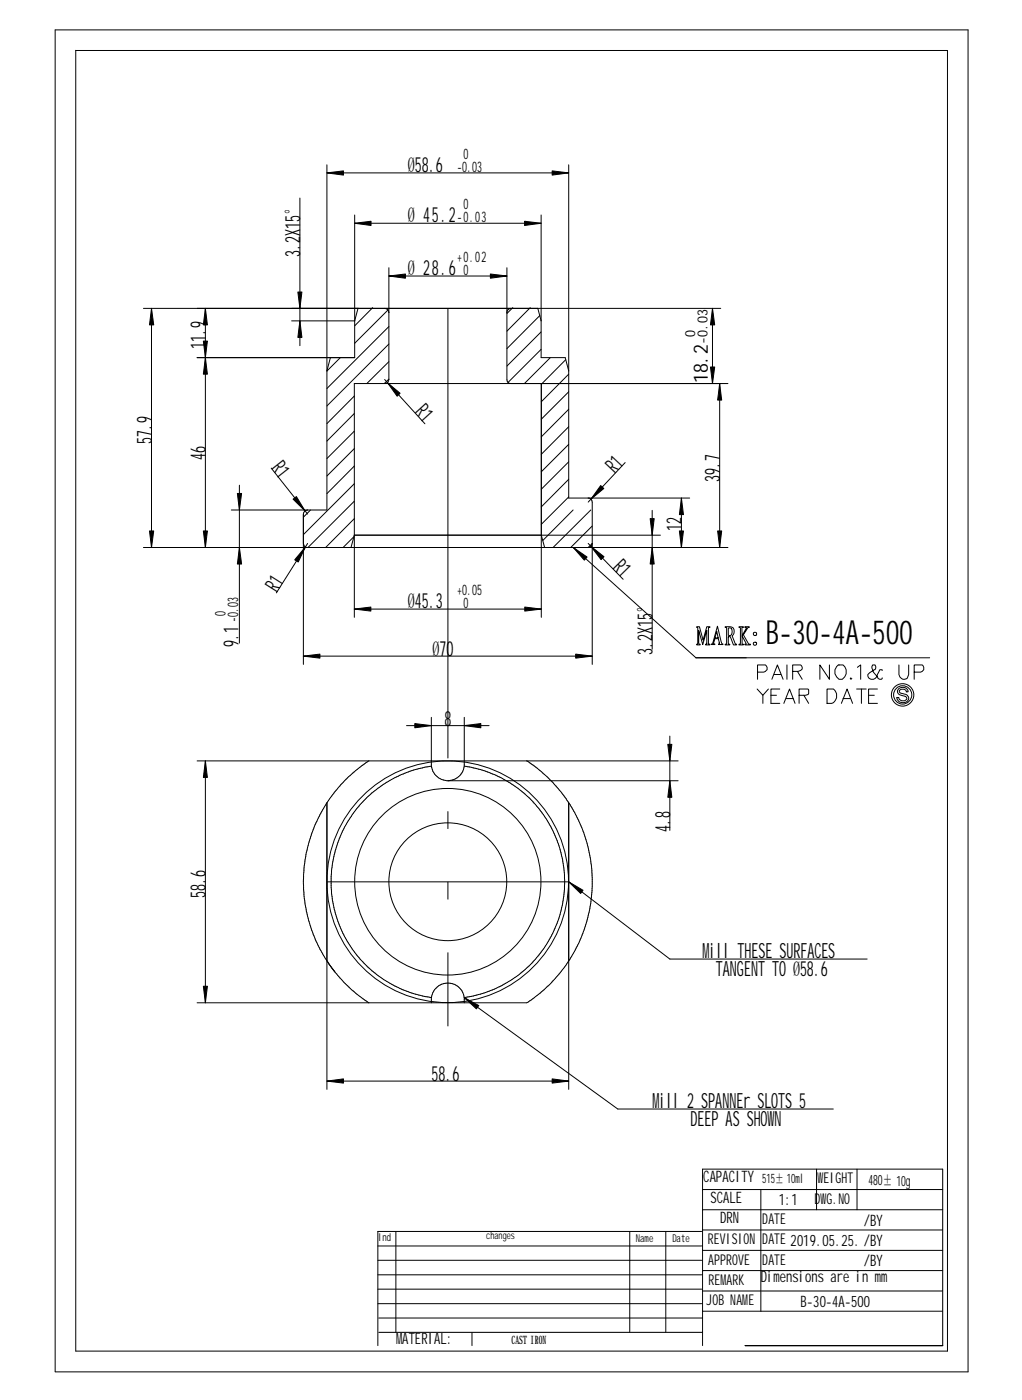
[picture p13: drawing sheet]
<svg xmlns="http://www.w3.org/2000/svg" width="235mm" height="322mm" viewBox="0 0 235 322" stroke-linecap="round" stroke-linejoin="round" font-family="sans-serif">
<defs><g id="words">
<text font-size="7.7" x="176.3" y="148.2">B-30-4A-500</text>
<text font-size="4.9" x="140.9" y="130.9" transform="rotate(46 140.9 130.9)">R1</text>
<g font-size="4.8">
<text x="93.9" y="39.5">Ø58.6</text>
<text x="93.9" y="51.2">Ø 45.2</text>
<text x="69.1" y="59.3" transform="rotate(-90 69.1 59.3)">3.2X15°</text>
<text x="93.9" y="63.4">Ø 28.6</text>
<text x="47.3" y="80.5" transform="rotate(-90 47.3 80.5)">11.9</text>
<text x="95.4" y="95" transform="rotate(48 95.4 95)">R1</text>
<text x="35" y="102.3" transform="rotate(-90 35 102.3)">57.9</text>
<text x="47.3" y="106" transform="rotate(-90 47.3 106)">46</text>
<text x="62.4" y="107.8" transform="rotate(52 62.4 107.8)">R1</text>
<text x="141.6" y="109.2" transform="rotate(-47 141.6 109.2)">R1</text>
<text x="165.7" y="111" transform="rotate(-90 165.7 111)">39.7</text>
<text x="156.9" y="122.2" transform="rotate(-90 156.9 122.2)">12</text>
<text x="63.7" y="136.6" transform="rotate(-58 63.7 136.6)">R1</text>
<text x="93.9" y="140">Ø45.3</text>
<text x="54.9" y="149.1" transform="rotate(-90 54.9 149.1)">9.1</text>
<text x="99.6" y="151.1">Ø70</text>
<text x="150.2" y="150.9" transform="rotate(-90 150.2 150.9)">3.2X15°</text>
<text x="102.3" y="167.1">8</text>
<text x="154.3" y="191.5" transform="rotate(-90 154.3 191.5)">4.8</text>
<text x="47.3" y="206.8" transform="rotate(-90 47.3 206.8)">58.6</text>
<text x="161.8" y="220.5">Mill THESE SURFACES</text>
<text x="164.8" y="224.7">TANGENT TO Ø58.6</text>
<text x="99.4" y="248.9">58.6</text>
<text x="150.2" y="255.1">Mill 2 SPANNEr SLOTS 5</text>
<text x="159" y="259.3">DEEP AS SHOWN</text>
</g>
<text font-size="4.6" x="162.9" y="88.3" transform="rotate(-90 162.9 88.3)">18.2</text>
<g font-size="3.6">
<text x="161.9" y="272.3">CAPACITY</text>
<text x="163.6" y="277">SCALE</text>
<text x="165.8" y="281.7">DRN</text>
<text x="179.3" y="277.5">1:1</text>
<text x="198.9" y="282.3">/BY</text>
<text x="198.9" y="291.7">/BY</text>
<text x="175.2" y="295.2">Dimensions are in mm</text>
<text x="184.3" y="301">B-30-4A-500</text>
<text x="91.2" y="309.7">MATERIAL:</text>
</g>
<g font-size="3.4">
<text x="105.3" y="39.5">-0.03</text>
<text x="106.7" y="36.6">0</text>
<text x="105.3" y="51.2">-0.03</text>
<text x="106.7" y="48.2">0</text>
<text x="105.3" y="60.4">+0.02</text>
<text x="106.7" y="63.3">0</text>
<text x="105.3" y="137">+0.05</text>
<text x="51.9" y="141.8" transform="rotate(-90 51.9 141.8)">0</text>
<text x="54.9" y="143.2" transform="rotate(-90 54.9 143.2)">-0.03</text>
<text x="106.7" y="140">0</text>
<text x="188.3" y="272.5">WEIGHT</text>
<text x="175.5" y="281.9">DATE</text>
<text x="187.5" y="277.2">DWG.NO</text>
<text x="163" y="286.6">REVISION</text>
<text x="175.5" y="286.6">DATE 2019.05.25. /BY</text>
<text x="163.1" y="291.3">APPROVE</text>
<text x="175.5" y="291.2">DATE</text>
<text x="163.1" y="295.9">REMARK</text>
<text x="162.7" y="300.6">JOB NAME</text>
</g>
<text font-size="3.3" x="199.9" y="272.8">480± 10g</text>
<g font-size="3.2">
<text x="160.1" y="77.5" transform="rotate(-90 160.1 77.5)">0</text>
<text x="162.9" y="79.1" transform="rotate(-90 162.9 79.1)">-0.03</text>
</g>
<text font-size="3" x="175.5" y="272.6">515± 10ml</text>
<text font-size="2.7" x="117.8" y="309.4">CAST IRON</text>
<g font-size="2.5">
<text x="87.1" y="285.8">Ind</text>
<text x="146.4" y="286.1">Name</text>
<text x="154.8" y="286.1">Date</text>
</g>
<text font-size="2.4" x="111.9" y="285.4">changes</text>
</g></defs>
<g fill="none" stroke="#000" stroke-width=".23">
<path d="M12.7 6.9h210.2v309.1l-210.2-.1zM17.4 11.6v299.6h200.7v-299.6h-200.7M75.3 38v79.5h-22M75.3 39.8h55.6M130.9 38v76.7h27.9M69 45.6v34M81.7 49.5v32.9h-36.3M81.7 51.4h42.9M124.6 49.5v32.9h5.5l.8 3M33 71h132.9M34.9 71v55.1M47.3 71v55.1"/>
<path d="M82.4 71l-.7 2.9h-14.6M85.8 70.9l-4.1 4.1M88.6 71a1.01 1.01 0 0 1 .9 1M89.4 71.3l-7.7 7.8M89.5 61.7v25.7a.94 .94 0 0 1-.9 .9M89.5 79.2l-14.2 14.3M89.5 75.2l-14.2 14.3M89.5 63.6h27.2M116.7 61.7v25.7l.3 .7M117.6 71a.94 .94 0 0 0-.9 1M118.1 70.9l-1.4 1.3M122.1 70.9l-5.4 5.4"/>
<path d="M123.8 71l.8 2.9M124.3 72.7l-7.6 7.6M124.6 76.4l-7.9 7.9M164 71v17.3M76.1 82.4l-.8 3M78.4 82.4l-3.1 3.1M81.6 99.3l-6.3 6.3M81.6 95.2l-6.3 6.4M81.6 91.2l-6.3 6.4M88.6 87.4l9.2 10.2M89.5 87.3l-1 1M89.5 83.3l-5 5"/>
<path d="M117 88.1l.6 .2M124.6 80.5l-7.6 7.6M124.6 88.3v53.9M126.7 82.4l-6 5.9M130.3 82.8l-5.7 5.7M130.9 86.2l-6.3 6.3M130.9 90.2l-6.3 6.3M130.9 94.3l-6.3 6.3M130.9 98.3l-6.3 6.3M165.7 88.3v37.8M167.6 88.3h-86v53.9M55.1 111.7v36.4"/>
<path d="M62.4 107.8l8.4 10.6M70.8 117.5a.94 .94 0 0 0-1 .9v34.6M71.5 117.5l-1.7 1.6M81.6 119.5l-6.6 6.6M81.6 115.4l-10.7 10.7M81.6 111.4l-11.8 11.7M81.6 107.3l-6.3 6.4M81.6 103.3l-6.3 6.3M130.9 102.3l-6.3 6.4M130.9 106.4l-6.3 6.3M130.9 110.4l-6.3 6.3M130.9 114.5l-6.3 6.3"/>
<path d="M132 117.5l-7 7M135.4 114.7a.87 .87 0 0 1 1 .9v37.4M136 117.5l-8.7 8.6M143.9 106.5l-8.5 9.1M150.2 117.5v32M156.9 114.7v11.4M33 126.1h134.6M69.8 125.2a.94 .94 0 0 0 1 .9M70.8 125.2l-7.2 11.4M81.5 123.6l-2.5 2.5M124.6 123.3l.8 2.8M132 126.1l28.2 25.4h53.8"/>
<path d="M135.4 125.2l8.1 8.2M136.4 121.1l-5 5M136.4 125.2a.87 .87 0 0 1-1 .9zM152.1 123.3h-70.5l-.8 2.8M69.8 151.1h66.6M81.6 140.3h43M160.4 144.3h.6l.9 3.1 .8-3.1h.7v.2l-.3 .2v3.5l.3 .3h-1v-.1l.3-.1v-3.1l-.9 3.2-.9-3.2v2.9l.3 .4h-.8l.3-.4v-3.5zM165 145.4l.4 1.5h-.8zM165.2 144.2l.8 3.6 .5 .6h-1.1l.3-.2-.3-1.1h-.8l-.3 1 .3 .3h-.8l.4-.6zM167 144.3a2.25 2.25 0 0 1 1.8 .3 1.38 1.38 0 0 1-.2 1.9l.6 1.6 .4 .4h-.7l-.8-1.9-.4 .1v1.5l.3 .2v.1h-1l.3-.3v-3.5zM167.7 144.7l.1-.1a.78 .78 0 0 1 .8 .4 .78 .78 0 0 1-.1 .9l-.3 .4h-.5zM170.1 144.3h1.1v.2l-.4 .1 .1 1.8 .9-1.7-.3-.2v-.2h1v.2l-.4 .1-.9 1.6 1.1 2 .5 .2v.1h-1.3l.3-.3-.9-1.7v1.7l.3 .2v.1h-1.1l.4-.3v-3.5z"/>
<path d="M174.3 158.7l1.3 1.4 1.3-1.4M174.4 154.8h1.5a.96 .96 0 0 0 .5-1.5l-.2-.2h-1.8v3.3M177.7 156.4l1.3-3.3 1.3 3.3M178.3 155.3h1.4M179.5 158.7h-2v3.3h2M181.2 153.1v3.3M182.5 154.6h1.3l.7-.4a.71 .71 0 0 0-.2-1.1h-1.8v3.3M183.6 154.6l1.1 1.8M190.4 158.7h1.1a1.26 1.26 0 0 1 1.1 1.1 2.03 2.03 0 0 1-1.1 2.2h-1.1zM191 153.1v3.3l-2.2-3.3v3.3M192.6 153.5l.4-.4h1.1a2.03 2.03 0 0 1-.2 3.3 1.5 1.5 0 0 1-1.7-1.2v-1zM195.9 156.1l-.2 .2 .2 .1 .2-.1"/>
<path d="M197.2 158.7h2.2M197.4 153.7l.8-.6v3.3M198.3 158.7v3.3M202 158.7h-2v3.3h2M203.1 154.4v-.2h-.5l-.6 1.1a1.1 1.1 0 0 1-1.1 1.2 1.1 1.1 0 0 1-1.1-1.2l1.7-1.1 .1-.3-.1-.8h-.6a1.51 1.51 0 0 0 .2 1.7l1.1 1.5 .7 .1 .2-.3M207 158.6a1.32 1.32 0 0 1 2.1 .7l-.4 .1a.83 .83 0 0 0-.8-.7 .83 .83 0 0 0-.8 .6l.2 .3a2.25 2.25 0 0 1 1.9 .9 1.32 1.32 0 0 1-1 1.4 1.32 1.32 0 0 1-1.5-.6l-.2-.6 .4-.1 .1 .3a1.08 1.08 0 0 0 1.7 .2 .55 .55 0 0 0 0-.5 .55 .55 0 0 0-.5-.3 1.26 1.26 0 0 1-1.5-1.3zM207 153.1v2.2a1.12 1.12 0 0 0 1.1 1.2 1.12 1.12 0 0 0 1.1-1.2v-2.2M210.5 154.8h1.5a.96 .96 0 0 0 .5-1.5l-.2-.2h-1.8v3.3M45.4 175.2h110.7M47.3 175.2v55.8M84.9 175.2a33.7 33.7 0 0 0-7.8 7.1l-1.2 1.7a32.6 32.6 0 0 0-3.9 7.5 33.1 33.1 0 0 0 3.9 30.7M93.6 167.1h19"/>
<path d="M99.3 165.2v11.2a3.9 3.9 0 0 0 3.6 3.4h53.2M99.4 176.5a25.4 25.4 0 0 0-8.5 2.6 28.6 28.6 0 0 0-8.8 7.2l-1 1.3a26.8 26.8 0 0 0-3.5 7.2l-1.1 4.1-.3 2.9 .1 3.8 .7 3.8a29.2 29.2 0 0 0 3 7.4l1.1 1.8a24.3 24.3 0 0 0 4.2 4.7 26.6 26.6 0 0 0 14.1 6.5M106.9 176.5a26.9 26.9 0 0 1 17.2 9.8l1 1.3a28.5 28.5 0 0 1 4.4 10l.1 .9a26.3 26.3 0 0 1-.1 9.6 27.2 27.2 0 0 1-4.2 10.2l-1.2 1.6a27.2 27.2 0 0 1-17.2 9.9l35.3 25.6h49.7M106.9 165.2v11.2a3.9 3.9 0 0 1-3.6 3.4M121.3 175.2l2.4 1.7 2.2 2 3.2 3.4 2.6 3.8 2.2 4.5a32.8 32.8 0 0 1 2.4 11.1 29.2 29.2 0 0 1-.5 7.2 33.3 33.3 0 0 1-11.5 19.9l-3 2.2h-75.9M154.2 169.5v21.7M175.6 160.1v1.9M177.5 160.1h1.3M180.5 162l1.3-3.3 1.2 3.3M181 160.9h1.7M184 160.1h1.5l.5-.1 .2-.2v-.9l-.2-.2h-2v3.3M185.1 160.1l1.1 1.9"/>
<path d="M193.7 162l1.3-3.3 1.3 3.3M194.1 160.9h1.6M200 160.1h1.3M75.3 184.9v66M130.9 184.9v66M130.9 203.1l23.3 17.8h45.4M75.3 221.3l1.9 2.7 2.6 2.8 2.4 2.2 2.7 2M76.2 222.7l.5 .6M99.3 231a3.9 3.9 0 0 1 3.8-4.6 3.9 3.9 0 0 1 3.8 4.6M75.3 249h55.6M161.8 278.6h55.2M161.8 274h55.2"/>
<path d="M175.2 274v28M188 269.3v9.3M197.3 269.3v9.3M87 287h74.5M87 290.3h74.5M87 293.6h74.5M87 296.9h74.5M91.1 283.6v23.3M145 283.6v23.3M153.3 283.6v23.3M161.5 283.6h-74.5v26.3M161.8 283.3h55.2"/>
<path d="M161.8 297.3h55.2M161.8 292.6h55.2M161.8 288h55.2M87 300.3h74.5M87.2 303.6h74.6M87.2 306.9h74.6M108.7 306.9v3M161.8 302h55.2M161.8 309.9v-40.6h55.2v40.6M171.6 309.9h45.4h-45.4"/>
<circle cx="173.8" cy="148.3" r=".38"/>
<circle cx="173.8" cy="146" r=".38"/>
<circle cx="207.8" cy="160" r="2.58"/>
<circle cx="207.8" cy="160" r="2.11"/>
<circle cx="103.1" cy="203.1" r="27.8"/>
<circle cx="103.1" cy="203.1" r="21.5"/>
<circle cx="103.1" cy="203.1" r="13.6"/>
</g>
<g fill="#000" stroke="#000" stroke-width=".23">
<path d="M75.3 39.8l3.8-.4v.9z" fill-rule="evenodd"/>
<path d="M81.7 51.4l3.7-.4v.9z" fill-rule="evenodd"/>
<path d="M120.8 51l3.8 .4-3.8 .5z" fill-rule="evenodd"/>
<path d="M127.1 39.4l3.8 .4-3.8 .5z" fill-rule="evenodd"/>
<path d="M34.9 71l.5 3.8h-1z" fill-rule="evenodd"/>
<path d="M47.3 71l.5 3.8h-1z" fill-rule="evenodd"/>
<path d="M46.8 78.6h1l-.5 3.8z" fill-rule="evenodd"/>
<path d="M68.6 67.3h.9l-.5 3.7z" fill-rule="evenodd"/>
<path d="M69 73.9l.5 3.8h-.9z" fill-rule="evenodd"/>
<path d="M89.5 63.6l3.8-.5v1z" fill-rule="evenodd"/>
<path d="M112.9 63.1l3.8 .5-3.8 .5z" fill-rule="evenodd"/>
<path d="M164 71l.5 3.8h-.9z" fill-rule="evenodd"/>
<path d="M47.3 82.4l.5 3.8h-1z" fill-rule="evenodd"/>
<path d="M89.2 88.1l2.9 2.5-.7 .7z" fill-rule="evenodd"/>
<path d="M163.6 84.5h.9l-.5 3.8z" fill-rule="evenodd"/>
<path d="M165.7 88.3l.5 3.8h-1z" fill-rule="evenodd"/>
<path d="M54.7 113.7h.9l-.5 3.8z" fill-rule="evenodd"/>
<path d="M67.5 115l.7-.6 2 3.3z" fill-rule="evenodd"/>
<path d="M138.3 111.8l.7 .7-2.9 2.5z" fill-rule="evenodd"/>
<path d="M149.7 119.5h.9l-.4 3.8z" fill-rule="evenodd"/>
<path d="M156.9 114.7l.5 3.8h-1z" fill-rule="evenodd"/>
<path d="M34.4 122.3h1l-.5 3.8z" fill-rule="evenodd"/>
<path d="M46.8 122.3h1l-.5 3.8z" fill-rule="evenodd"/>
<path d="M55.1 126.1l.5 3.8h-.9z" fill-rule="evenodd"/>
<path d="M70.3 126l-1.6 3.4-.8-.5z" fill-rule="evenodd"/>
<path d="M132 126.1l3.2 2.2-.7 .7z" fill-rule="evenodd"/>
<path d="M136.1 125.8l3 2.4-.7 .7z" fill-rule="evenodd"/>
<path d="M150.2 126.1l.4 3.8h-.9z" fill-rule="evenodd"/>
<path d="M156.4 122.3h1l-.5 3.8z" fill-rule="evenodd"/>
<path d="M165.2 122.3h1l-.5 3.8z" fill-rule="evenodd"/>
<path d="M69.8 151.1l3.9-.4v.9z" fill-rule="evenodd"/>
<path d="M81.6 140.3l3.8-.5v.9z" fill-rule="evenodd"/>
<path d="M120.8 139.8l3.8 .5-3.8 .4z" fill-rule="evenodd"/>
<path d="M132.5 150.7l3.9 .4-3.9 .5z" fill-rule="evenodd"/>
<path d="M47.3 175.2l.5 3.9h-1z" fill-rule="evenodd"/>
<path d="M95.5 166.7l3.8 .4-3.8 .5z" fill-rule="evenodd"/>
<path d="M106.9 167.1l3.8-.4v.9z" fill-rule="evenodd"/>
<path d="M153.8 171.4h.9l-.5 3.8z" fill-rule="evenodd"/>
<path d="M154.2 179.8l.5 3.8h-.9z" fill-rule="evenodd"/>
<path d="M130.9 203.1l3.3 1.9-.5 .8z" fill-rule="evenodd"/>
<path d="M46.8 227.1h1l-.5 3.9z" fill-rule="evenodd"/>
<path d="M106.9 229.8l3.3 1.8-.5 .8z" fill-rule="evenodd"/>
<path d="M75.3 249l3.8-.5v1z" fill-rule="evenodd"/>
<path d="M127.1 248.5l3.8 .5-3.8 .5z" fill-rule="evenodd"/>
</g>
<path d="M103.1 71v165.4" fill="none" stroke="#000" stroke-width=".23" stroke-dasharray="103.6 12.2 4.1 12.2 4.1 12.2" stroke-linecap="butt"/>
<path d="M75.3 203.1h55.6" fill="none" stroke="#000" stroke-width=".23" stroke-dasharray="103.6 12.2 4.1 12.2" stroke-linecap="butt"/>
<use href="#words"/>
</svg>
